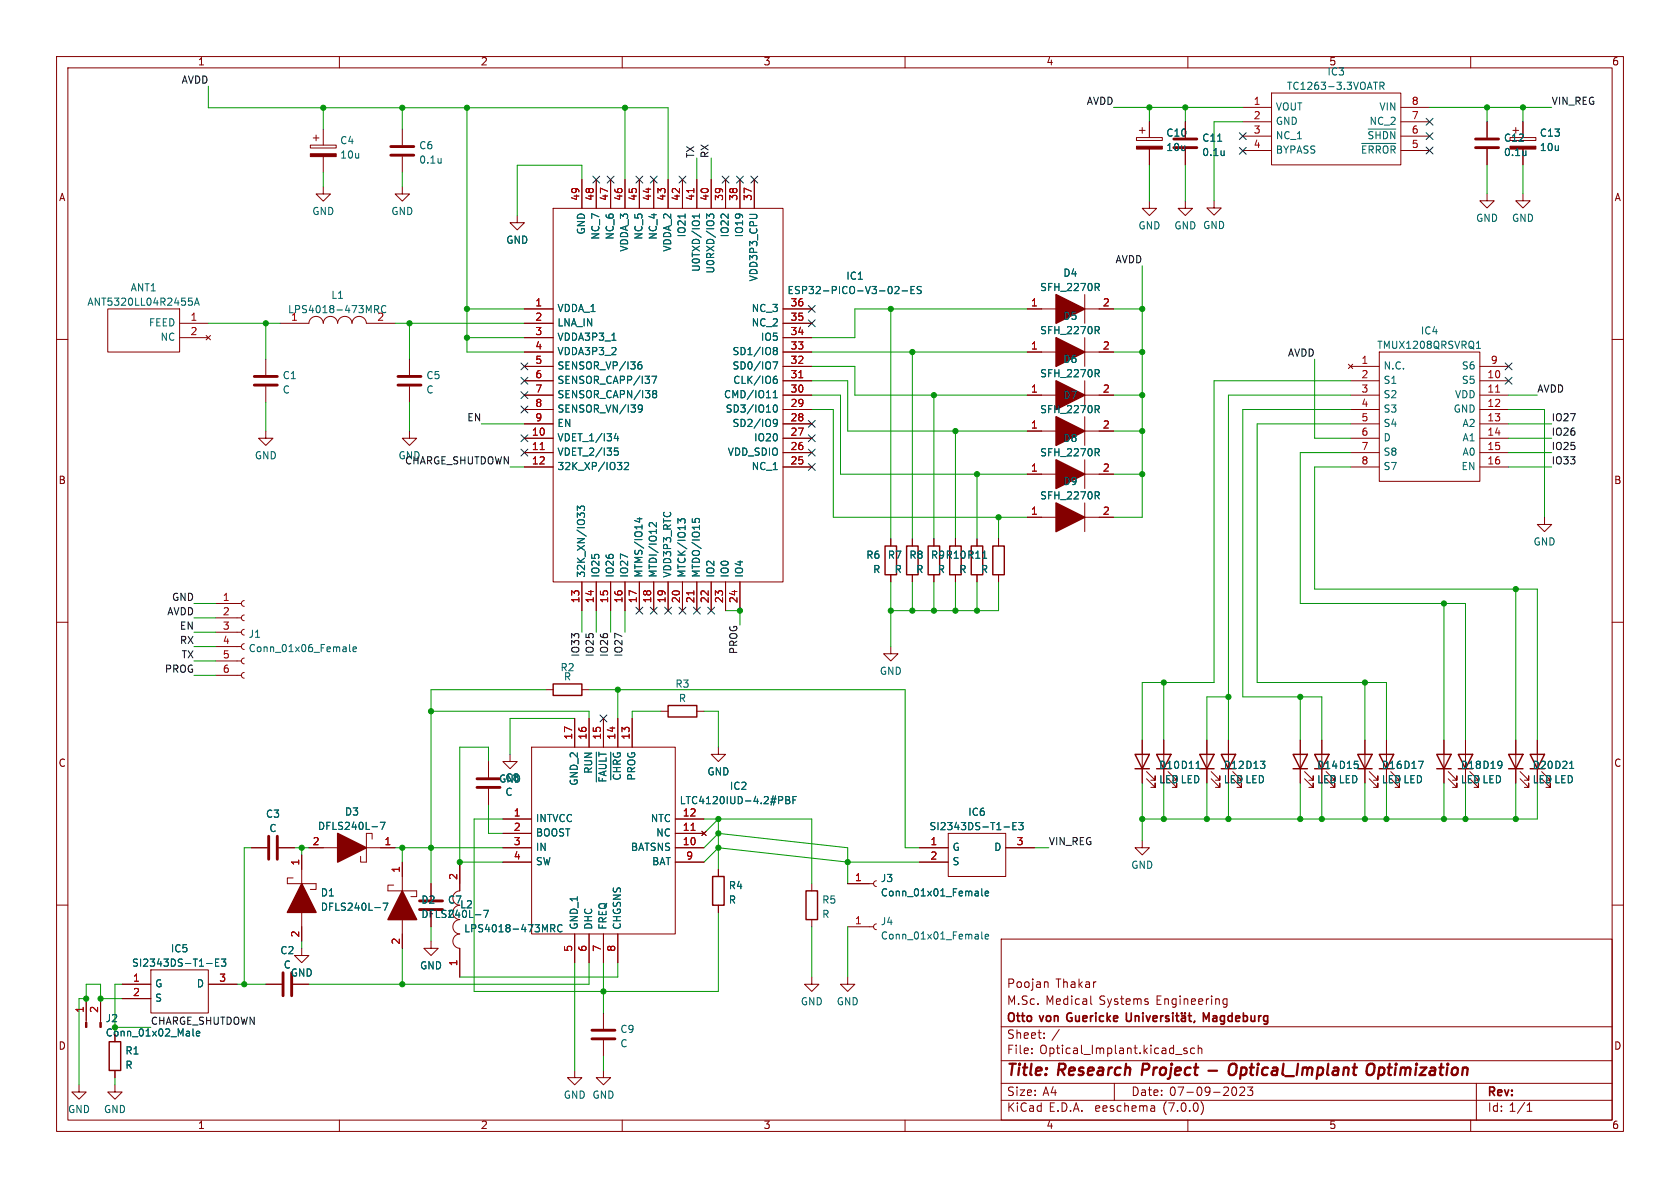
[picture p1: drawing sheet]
<svg xmlns="http://www.w3.org/2000/svg" width="297mm" height="210mm" viewBox="0 0 297 210" stroke-linecap="round" stroke-linejoin="round" font-family="sans-serif">
<defs><g id="words">
<g font-size="2.8" fill="#840000">
<text x="178" y="190.8">Title:</text>
<text x="187.1" y="190.8">Research</text>
<text x="202.6" y="190.8">Project</text>
<text x="219.1" y="190.8">Optical_Implant</text>
<text x="244.1" y="190.8">Optimization</text>
</g>
<g font-size="2.1" fill="#840000">
<text x="178" y="177.9">M.Sc.</text>
<text x="178" y="174.9">Poojan</text>
<text x="184.8" y="177.9">Medical</text>
<text x="186.6" y="174.9">Thakar</text>
<text x="194.3" y="177.9">Systems</text>
<text x="204.4" y="177.9">Engineering</text>
<text x="178" y="183.9">Sheet:</text>
<text x="178" y="181.1">Otto</text>
<text x="184" y="181.1">von</text>
<text x="185.9" y="183.9">/</text>
<text x="189.2" y="181.1">Guericke</text>
<text x="214.2" y="181.1">Magdeburg</text>
<text x="178" y="186.6">File:</text>
<text x="183.8" y="186.6">Optical_Implant.kicad_sch</text>
<text x="178" y="196.8">KiCad</text>
<text x="178" y="194">Size:</text>
<text x="184.3" y="194">A4</text>
<text x="185.4" y="196.8">E.D.A.</text>
<text x="193.7" y="196.8">eeschema</text>
<text x="200" y="194">Date:</text>
<text x="205.7" y="196.8">(7.0.0)</text>
<text x="206.7" y="194">07-09-2023</text>
<text x="263" y="194.2">Rev:</text>
<text x="263" y="196.8">Id: 1/1</text>
</g>
<g font-size="1.8" fill="#840000">
<text x="35" y="11.8">1</text>
<text x="85" y="11.8">2</text>
<text x="135" y="11.8">3</text>
<text x="185" y="11.8">4</text>
<text x="285" y="11.8">6</text>
<text x="10.4" y="35.8">A</text>
<text x="285.4" y="35.8">A</text>
<text x="10.3" y="85.8">B</text>
<text x="285.3" y="85.8">B</text>
<text x="10.3" y="135.8">C</text>
<text x="285.3" y="135.8">C</text>
<text x="10.3" y="185.8">D</text>
<text x="18.6" y="183.5">Conn_01x02_Male</text>
<text x="285.3" y="185.8">D</text>
<text x="35" y="199.8">1</text>
<text x="85" y="199.8">2</text>
<text x="135" y="199.8">3</text>
<text x="185" y="199.8">4</text>
<text x="235" y="199.8">5</text>
<text x="285" y="199.8">6</text>
</g>
<g font-size="1.8" fill="#006464">
<text x="235" y="11.8">5</text>
<text x="227.4" y="16.2">TC1263-3.3VOATR</text>
<text x="234.6" y="13.6">IC3</text>
<text x="225.6" y="19.8">VOUT</text>
<text x="225.6" y="22.4">GND</text>
<text x="242" y="22.4">NC_2</text>
<text x="243.7" y="19.8">VIN</text>
<text x="60.1" y="25.8">C4</text>
<text x="60.1" y="28.3">10u</text>
<text x="74" y="26.7">C6</text>
<text x="74" y="29.2">0.1u</text>
<text x="206.1" y="24.4">C10</text>
<text x="206.1" y="27">10u</text>
<text x="212.5" y="25.3">C11</text>
<text x="212.5" y="27.9">0.1u</text>
<text x="225.6" y="24.9">NC_1</text>
<text x="225.6" y="27.4">BYPASS</text>
<text x="240.5" y="28">~{ERROR}</text>
<text x="241.6" y="25.5">~{SHDN}</text>
<text x="265.8" y="25.3">C12</text>
<text x="265.8" y="27.9">0.1u</text>
<text x="272.2" y="24.4">C13</text>
<text x="272.2" y="27">10u</text>
<text x="55.2" y="38.3">GND</text>
<text x="69.1" y="38.3">GND</text>
<text x="103.7" y="41.6" transform="rotate(-90 103.7 41.6)">GND</text>
<text x="201.2" y="40.8">GND</text>
<text x="207.6" y="40.8">GND GND</text>
<text x="260.9" y="39.5">GND</text>
<text x="267.2" y="39.5">GND</text>
<text x="89.4" y="43.4">GND</text>
<text x="106.2" y="42.5" transform="rotate(-90 106.2 42.5)">NC_7</text>
<text x="108.8" y="42.5" transform="rotate(-90 108.8 42.5)">NC_6</text>
<text x="111.3" y="44.6" transform="rotate(-90 111.3 44.6)">VDDA_3</text>
<text x="113.9" y="42.5" transform="rotate(-90 113.9 42.5)">NC_5</text>
<text x="116.4" y="42.5" transform="rotate(-90 116.4 42.5)">NC_4</text>
<text x="118.9" y="44.6" transform="rotate(-90 118.9 44.6)">VDDA_2</text>
<text x="121.5" y="42.1" transform="rotate(-90 121.5 42.1)">IO21</text>
<text x="129.1" y="42.1" transform="rotate(-90 129.1 42.1)">IO22</text>
<text x="131.6" y="42.1" transform="rotate(-90 131.6 42.1)">IO19</text>
<text x="23" y="51.8">ANT1</text>
<text x="58.5" y="53.1">L1</text>
<text x="124" y="48.2" transform="rotate(-90 124 48.2)">U0TXD/IO1</text>
<text x="126.6" y="48.5" transform="rotate(-90 126.6 48.5)">U0RXD/IO3</text>
<text x="134.2" y="49.9" transform="rotate(-90 134.2 49.9)">VDD3P3_CPU</text>
<text x="139.2" y="52.3">ESP32-PICO-V3-02-ES</text>
<text x="149.6" y="49.7">IC1</text>
<text x="183.8" y="51.7">SFH_2270R</text>
<text x="187.9" y="49.2">D4</text>
<text x="15.4" y="54.3">ANT5320LL04R2455A</text>
<text x="26.2" y="58">FEED</text>
<text x="50.9" y="55.6">LPS4018-473MRC</text>
<text x="51.4" y="56.9">1</text>
<text x="66.6" y="56.9">2</text>
<text x="98.6" y="55.4">VDDA_1</text>
<text x="98.6" y="58">LNA_IN</text>
<text x="132.8" y="58">NC_2</text>
<text x="132.8" y="55.4">NC_3</text>
<text x="183.8" y="59.4">SFH_2270R</text>
<text x="187.9" y="56.8">D5</text>
<text x="251.1" y="59.4">IC4</text>
<text x="28.3" y="60.5">NC</text>
<text x="98.6" y="60.5">VDDA3P3_1</text>
<text x="98.6" y="63.1">VDDA3P3_2</text>
<text x="98.6" y="65.6">SENSOR_VP/I36</text>
<text x="129.4" y="65.6">SD0/IO7</text>
<text x="129.4" y="63.1">SD1/IO8</text>
<text x="134.4" y="60.5">IO5</text>
<text x="187.9" y="64.4">D6</text>
<text x="243.4" y="61.9">TMUX1208QRSVRQ1</text>
<text x="244.6" y="65.6">N.C.</text>
<text x="258.3" y="65.6">S6</text>
<text x="49.9" y="67.3">C1</text>
<text x="49.9" y="69.8">C</text>
<text x="75.3" y="67.3">C5</text>
<text x="75.3" y="69.8">C</text>
<text x="98.6" y="68.1">SENSOR_CAPP/I37</text>
<text x="98.6" y="70.7">SENSOR_CAPN/I38</text>
<text x="127.9" y="70.7">CMD/IO11</text>
<text x="129.5" y="68.1">CLK/IO6</text>
<text x="183.8" y="67">SFH_2270R</text>
<text x="187.9" y="70.8">D7</text>
<text x="244.6" y="68.1">S1</text>
<text x="244.6" y="70.7">S2</text>
<text x="257.1" y="70.7">VDD</text>
<text x="258.3" y="68.1">S5</text>
<text x="98.6" y="73.2">SENSOR_VN/I39</text>
<text x="98.6" y="75.8">EN</text>
<text x="128.2" y="73.2">SD3/IO10</text>
<text x="129.4" y="75.8">SD2/IO9</text>
<text x="183.8" y="73.3">SFH_2270R</text>
<text x="244.6" y="73.2">S3</text>
<text x="244.6" y="75.8">S4</text>
<text x="256.9" y="73.2">GND</text>
<text x="258.4" y="75.8">A2</text>
<text x="45" y="81.5">GND</text>
<text x="98.6" y="78.3">VDET_1/I34</text>
<text x="98.6" y="80.8">VDET_2/I35</text>
<text x="98.6" y="83.4">32K_XP/IO32</text>
<text x="128.5" y="80.8">VDD_SDIO</text>
<text x="132.8" y="83.4">NC_1</text>
<text x="133.2" y="78.3">IO20</text>
<text x="183.8" y="80.9">SFH_2270R</text>
<text x="187.9" y="78.4">D8</text>
<text x="244.6" y="78.3">D</text>
<text x="244.6" y="80.8">S8</text>
<text x="244.6" y="83.4">S7</text>
<text x="258.3" y="83.4">EN</text>
<text x="258.4" y="78.3">A1</text>
<text x="258.4" y="80.8">A0</text>
<text x="183.8" y="88.6">SFH_2270R</text>
<text x="187.9" y="86">D9</text>
<text x="153.1" y="99.1">R6</text>
<text x="154.3" y="101.6">R</text>
<text x="156.9" y="99.1">R7</text>
<text x="158.1" y="101.6">R</text>
<text x="160.7" y="99.1">R8</text>
<text x="161.9" y="101.6">R</text>
<text x="164.5" y="99.1">R9 R10</text>
<text x="165.7" y="101.6">R</text>
<text x="169.5" y="101.6">R</text>
<text x="170.9" y="99.1">R11</text>
<text x="173.3" y="101.6">R</text>
<text x="271.1" y="96.7">GND</text>
<text x="103.7" y="102.1" transform="rotate(-90 103.7 102.1)">32K_XN/IO33</text>
<text x="106.2" y="102.1" transform="rotate(-90 106.2 102.1)">IO25</text>
<text x="108.8" y="102.1" transform="rotate(-90 108.8 102.1)">IO26</text>
<text x="111.3" y="102.1" transform="rotate(-90 111.3 102.1)">IO27</text>
<text x="113.9" y="102.1" transform="rotate(-90 113.9 102.1)">MTMS/IO14</text>
<text x="116.4" y="102.1" transform="rotate(-90 116.4 102.1)">MTDI/IO12</text>
<text x="118.9" y="102.1" transform="rotate(-90 118.9 102.1)">VDD3P3_RTC</text>
<text x="121.5" y="102.1" transform="rotate(-90 121.5 102.1)">MTCK/IO13</text>
<text x="124" y="102.1" transform="rotate(-90 124 102.1)">MTDO/IO15</text>
<text x="126.6" y="102.1" transform="rotate(-90 126.6 102.1)">IO2</text>
<text x="129.1" y="102.1" transform="rotate(-90 129.1 102.1)">IO0</text>
<text x="131.6" y="102.1" transform="rotate(-90 131.6 102.1)">IO4</text>
<text x="43.9" y="113">J1</text>
<text x="43.9" y="115.6">Conn_01x06_Female</text>
<text x="99" y="118.9">R2</text>
<text x="155.5" y="119.6">GND</text>
<text x="99.6" y="120.6">R</text>
<text x="119.3" y="121.8">R3</text>
<text x="120" y="124.4">R</text>
<text x="105" y="136.9" transform="rotate(-90 105 136.9)">RUN</text>
<text x="125" y="137.3">GND</text>
<text x="204.9" y="136.2">D10 D11</text>
<text x="216.3" y="136.2">D12 D13</text>
<text x="232.8" y="136.2">D14 D15</text>
<text x="244.2" y="136.2">D16 D17</text>
<text x="258.2" y="136.2">D18 D19</text>
<text x="270.9" y="136.2">D20 D21</text>
<text x="88.2" y="138.6">GND</text>
<text x="89.3" y="138.4">C8</text>
<text x="89.3" y="141">C</text>
<text x="102.4" y="139" transform="rotate(-90 102.4 139)">GND_2</text>
<text x="108.1" y="138.5" transform="rotate(-90 108.1 138.5)">~{FAULT}</text>
<text x="110.7" y="138.1" transform="rotate(-90 110.7 138.1)">~{CHRG}</text>
<text x="112.6" y="138.1" transform="rotate(-90 112.6 138.1)">PROG</text>
<text x="120.1" y="142.4">LTC4120IUD-4.2#PBF</text>
<text x="129" y="139.9">IC2</text>
<text x="204.9" y="138.7">LED LED</text>
<text x="216.3" y="138.7">LED LED</text>
<text x="232.8" y="138.7">LED LED</text>
<text x="244.2" y="138.7">LED LED</text>
<text x="258.2" y="138.7">LED LED</text>
<text x="270.9" y="138.7">LED LED</text>
<text x="47" y="144.8">C3</text>
<text x="47.6" y="147.4">C</text>
<text x="56.1" y="147">DFLS240L-7</text>
<text x="60.9" y="144.4">D3</text>
<text x="94.7" y="145.6">INTVCC</text>
<text x="94.7" y="148.1">BOOST</text>
<text x="114.9" y="145.6">NTC</text>
<text x="115.9" y="148.1">NC</text>
<text x="164.3" y="147">SI2343DS-T1-E3</text>
<text x="171.1" y="144.5">IC6</text>
<text x="94.7" y="150.7">IN</text>
<text x="94.7" y="153.2">SW</text>
<text x="111.4" y="150.7">BATSNS</text>
<text x="115.2" y="153.2">BAT</text>
<text x="168.4" y="150.7">G</text>
<text x="168.4" y="153.2">S</text>
<text x="175.6" y="150.7">D</text>
<text x="199.9" y="153.9">GND</text>
<text x="56.6" y="158.7">D1</text>
<text x="56.6" y="161.3">DFLS240L-7</text>
<text x="74.4" y="160">D2</text>
<text x="79.1" y="160">C7</text>
<text x="81.3" y="160.8">L2</text>
<text x="128.8" y="157.5">R4</text>
<text x="128.8" y="160">R</text>
<text x="145.3" y="160">R5</text>
<text x="155.7" y="156.2">J3</text>
<text x="155.7" y="158.7">Conn_01x01_Female</text>
<text x="74.4" y="162.5">DFLS240L-7</text>
<text x="79.1" y="162.5">C</text>
<text x="82" y="165.1">LPS4018-473MRC</text>
<text x="102.4" y="164.3" transform="rotate(-90 102.4 164.3)">GND_1</text>
<text x="105" y="164.3" transform="rotate(-90 105 164.3)">DHC</text>
<text x="107.5" y="164.3" transform="rotate(-90 107.5 164.3)">FREQ</text>
<text x="110" y="164.3" transform="rotate(-90 110 164.3)">CHGSNS</text>
<text x="145.3" y="162.5">R</text>
<text x="155.7" y="163.8">J4</text>
<text x="155.7" y="166.4">Conn_01x01_Female</text>
<text x="23.3" y="171.2">SI2343DS-T1-E3</text>
<text x="30.1" y="168.6">IC5</text>
<text x="49.5" y="169">C2</text>
<text x="50.1" y="171.5">C</text>
<text x="51.3" y="172.9">GND</text>
<text x="74.2" y="171.6">GND</text>
<text x="27.4" y="174.8">G</text>
<text x="27.4" y="177.4">S</text>
<text x="34.7" y="174.8">D</text>
<text x="141.5" y="178">GND</text>
<text x="147.9" y="178">GND</text>
<text x="18.6" y="181">J2</text>
<text x="109.6" y="182.9">C9</text>
<text x="109.6" y="185.4">C</text>
<text x="22.1" y="186.7">R1</text>
<text x="22.1" y="189.2">R</text>
<text x="12" y="197">GND</text>
<text x="18.3" y="197">GND</text>
<text x="99.6" y="194.5">GND GND</text>
</g>
<g font-size="1.8" fill="#0f0f0f">
<text x="32" y="15">AVDD</text>
<text x="192" y="18.7">AVDD</text>
<text x="274.3" y="18.7">VIN_REG</text>
<text x="122.9" y="27.9" transform="rotate(-90 122.9 27.9)">TX</text>
<text x="125.5" y="27.9" transform="rotate(-90 125.5 27.9)">RX</text>
<text x="197.1" y="46.7">AVDD</text>
<text x="227.6" y="63.2">AVDD</text>
<text x="271.8" y="69.6">AVDD</text>
<text x="82.5" y="74.7">EN</text>
<text x="274.3" y="77.2">IO26</text>
<text x="274.3" y="74.7">IO27</text>
<text x="70.4" y="81.5">GND</text>
<text x="71.5" y="82.3">CHARGE_SHUTDOWN</text>
<text x="274.3" y="79.7">IO25</text>
<text x="274.3" y="82.3">IO33</text>
<text x="30.3" y="106.4">GND</text>
<text x="29.4" y="109">AVDD</text>
<text x="31.7" y="111.5">EN</text>
<text x="29" y="119.1">PROG</text>
<text x="31.7" y="114">RX</text>
<text x="32" y="116.6">TX</text>
<text x="102.6" y="116.2" transform="rotate(-90 102.6 116.2)">IO33</text>
<text x="105.1" y="116.2" transform="rotate(-90 105.1 116.2)">IO25</text>
<text x="107.7" y="116.2" transform="rotate(-90 107.7 116.2)">IO26</text>
<text x="110.2" y="116.2" transform="rotate(-90 110.2 116.2)">IO27</text>
<text x="130.5" y="115.8" transform="rotate(-90 130.5 115.8)">PROG</text>
<text x="185.4" y="149.6">VIN_REG</text>
<text x="26.7" y="181.3">CHARGE_SHUTDOWN</text>
</g>
<g font-size="1.8" fill="#a90000">
<text x="221.6" y="18.7">1</text>
<text x="221.6" y="21.3">2</text>
<text x="221.6" y="23.8">3</text>
<text x="249.5" y="23.8">6</text>
<text x="249.5" y="21.3">7</text>
<text x="249.5" y="18.7">8</text>
<text x="221.6" y="26.4">4</text>
<text x="249.5" y="26.4">5</text>
<text x="102.6" y="35.6" transform="rotate(-90 102.6 35.6)">49</text>
<text x="105.2" y="35.6" transform="rotate(-90 105.2 35.6)">48</text>
<text x="107.7" y="35.6" transform="rotate(-90 107.7 35.6)">47</text>
<text x="110.2" y="35.6" transform="rotate(-90 110.2 35.6)">46</text>
<text x="112.8" y="35.6" transform="rotate(-90 112.8 35.6)">45</text>
<text x="115.3" y="35.6" transform="rotate(-90 115.3 35.6)">44</text>
<text x="117.9" y="35.6" transform="rotate(-90 117.9 35.6)">43</text>
<text x="120.4" y="35.6" transform="rotate(-90 120.4 35.6)">42</text>
<text x="122.9" y="35.6" transform="rotate(-90 122.9 35.6)">41</text>
<text x="125.5" y="35.6" transform="rotate(-90 125.5 35.6)">40</text>
<text x="128" y="35.6" transform="rotate(-90 128 35.6)">39</text>
<text x="130.6" y="35.6" transform="rotate(-90 130.6 35.6)">38</text>
<text x="133.1" y="35.6" transform="rotate(-90 133.1 35.6)">37</text>
<text x="33.6" y="56.9">1</text>
<text x="33.6" y="59.4">2</text>
<text x="94.6" y="54.4">1</text>
<text x="94.6" y="56.9">2</text>
<text x="94.6" y="59.4">3</text>
<text x="139.7" y="59.4">34</text>
<text x="139.7" y="56.9">35</text>
<text x="139.7" y="54.4">36</text>
<text x="182.2" y="54.4">1</text>
<text x="194.9" y="54.4">2</text>
<text x="94.6" y="62">4</text>
<text x="94.6" y="64.5">5</text>
<text x="139.7" y="64.5">32</text>
<text x="139.7" y="62">33</text>
<text x="182.2" y="62">1</text>
<text x="194.9" y="62">2</text>
<text x="240.6" y="64.5">1</text>
<text x="263.5" y="64.5">9</text>
<text x="94.6" y="67.1">6</text>
<text x="94.6" y="69.6">7</text>
<text x="139.7" y="69.6">30</text>
<text x="139.7" y="67.1">31</text>
<text x="182.2" y="69.6">1</text>
<text x="194.9" y="69.6">2</text>
<text x="240.6" y="67.1">2</text>
<text x="240.6" y="69.6">3</text>
<text x="262.9" y="67.1">10</text>
<text x="262.9" y="69.6">11</text>
<text x="94" y="77.2">10</text>
<text x="94.6" y="72.1">8</text>
<text x="94.6" y="74.7">9</text>
<text x="139.7" y="77.2">27</text>
<text x="139.7" y="74.7">28</text>
<text x="139.7" y="72.1">29</text>
<text x="182.2" y="75.9">1</text>
<text x="194.9" y="75.9">2</text>
<text x="240.6" y="72.1">4</text>
<text x="240.6" y="74.7">5</text>
<text x="240.6" y="77.2">6</text>
<text x="262.9" y="72.1">12</text>
<text x="262.9" y="74.7">13</text>
<text x="262.9" y="77.2">14</text>
<text x="94" y="79.8">11</text>
<text x="94" y="82.3">12</text>
<text x="139.7" y="82.3">25</text>
<text x="139.7" y="79.8">26</text>
<text x="182.2" y="83.6">1</text>
<text x="194.9" y="83.6">2</text>
<text x="240.6" y="79.8">7</text>
<text x="240.6" y="82.3">8</text>
<text x="262.9" y="79.8">15</text>
<text x="262.9" y="82.3">16</text>
<text x="182.2" y="91.2">1</text>
<text x="194.9" y="91.2">2</text>
<text x="39.3" y="106.4">1</text>
<text x="102.6" y="106.7" transform="rotate(-90 102.6 106.7)">13</text>
<text x="105.2" y="106.7" transform="rotate(-90 105.2 106.7)">14</text>
<text x="107.7" y="106.7" transform="rotate(-90 107.7 106.7)">15</text>
<text x="110.2" y="106.7" transform="rotate(-90 110.2 106.7)">16</text>
<text x="112.8" y="106.7" transform="rotate(-90 112.8 106.7)">17</text>
<text x="115.3" y="106.7" transform="rotate(-90 115.3 106.7)">18</text>
<text x="117.9" y="106.7" transform="rotate(-90 117.9 106.7)">19</text>
<text x="120.4" y="106.7" transform="rotate(-90 120.4 106.7)">20</text>
<text x="122.9" y="106.7" transform="rotate(-90 122.9 106.7)">21</text>
<text x="125.5" y="106.7" transform="rotate(-90 125.5 106.7)">22</text>
<text x="128" y="106.7" transform="rotate(-90 128 106.7)">23</text>
<text x="130.6" y="106.7" transform="rotate(-90 130.6 106.7)">24</text>
<text x="39.3" y="109">2</text>
<text x="39.3" y="111.5">3</text>
<text x="39.3" y="114">4</text>
<text x="39.3" y="116.6">5</text>
<text x="39.3" y="119.1">6</text>
<text x="101.3" y="130.8" transform="rotate(-90 101.3 130.8)">17</text>
<text x="103.9" y="130.8" transform="rotate(-90 103.9 130.8)">16</text>
<text x="106.4" y="130.8" transform="rotate(-90 106.4 130.8)">15</text>
<text x="109" y="130.8" transform="rotate(-90 109 130.8)">14</text>
<text x="111.5" y="130.8" transform="rotate(-90 111.5 130.8)">13</text>
<text x="55.2" y="149.6">2</text>
<text x="67.9" y="149.6">1</text>
<text x="90.8" y="144.5">1</text>
<text x="90.8" y="147.1">2</text>
<text x="90.8" y="149.6">3</text>
<text x="120.6" y="149.6">10</text>
<text x="120.6" y="147.1">11</text>
<text x="120.6" y="144.5">12</text>
<text x="164.4" y="149.6">1</text>
<text x="179.7" y="149.6">3</text>
<text x="53.1" y="153.1" transform="rotate(-90 53.1 153.1)">1</text>
<text x="70.9" y="154.3" transform="rotate(-90 70.9 154.3)">1</text>
<text x="81" y="155.6" transform="rotate(-90 81 155.6)">2</text>
<text x="90.8" y="152.1">4</text>
<text x="121.3" y="152.1">9</text>
<text x="151.1" y="156">1</text>
<text x="164.4" y="152.1">2</text>
<text x="53.1" y="165.8" transform="rotate(-90 53.1 165.8)">2</text>
<text x="70.9" y="167" transform="rotate(-90 70.9 167)">2</text>
<text x="151.1" y="163.6">1</text>
<text x="23.5" y="173.7">1</text>
<text x="38.7" y="173.7">3</text>
<text x="81" y="170.8" transform="rotate(-90 81 170.8)">1</text>
<text x="101.3" y="168.3" transform="rotate(-90 101.3 168.3)">5</text>
<text x="103.9" y="168.3" transform="rotate(-90 103.9 168.3)">6</text>
<text x="106.4" y="168.3" transform="rotate(-90 106.4 168.3)">7</text>
<text x="109" y="168.3" transform="rotate(-90 109 168.3)">8</text>
<text x="15" y="179.1" transform="rotate(-90 15 179.1)">1</text>
<text x="17.5" y="179.1" transform="rotate(-90 17.5 179.1)">2</text>
<text x="23.5" y="176.3">2</text>
</g>
</g></defs>
<g fill="none" stroke="#840000" stroke-width=".18">
<path d="M10 10h277v190h-277zM12 12h273v186h-273zM60 10v2M110 10v2M160 10v2M210 10v2M219.7 19h5.1M224.8 16.4h22.8v12.7h-22.8zM247.6 19h5.1M260 10v2M54.9 25.7h4.5v.5h-4.5zM55.4 24.4h1"/>
<path d="M55.9 23.9v1M57.1 33v1.3h1.3l-1.3 1.3-1.2-1.3h1.2M57.1 22.9v2.8M57.1 27.7v2.8M71.1 33v1.3h1.3l-1.3 1.3-1.3-1.3h1.3M71.1 22.9v2.8M71.1 27.7v2.8M91.4 38.1v1.3h1.3l-1.3 1.2-1.2-1.2h1.2M97.8 36.8h40.6v66.1h-40.6zM102.9 31.8v5M105.4 31.8v5M107.9 31.8v5"/>
<path d="M110.5 31.8v5M113 31.8v5M115.6 31.8v5M118.1 31.8v5M120.6 31.8v5M123.2 31.8v5M125.7 31.8v5M128.3 31.8v5M130.8 31.8v5M133.3 31.8v5M200.9 24.3h4.6v.5h-4.6zM201.4 23.1h1"/>
<path d="M201.9 22.5v1.1M203.2 35.6v1.2h1.3l-1.3 1.3-1.3-1.3h1.3M203.2 21.5v2.8M203.2 26.4v2.7M209.5 35.6v1.2h1.3l-1.3 1.3-1.2-1.3h1.2M209.5 21.5v2.8M209.5 26.4v2.7M214.6 35.5v1.3h1.3l-1.3 1.2-1.2-1.2h1.2M219.7 21.5h5.1M219.7 24.1h5.1M219.7 26.6h5.1M247.6 21.5h5.1"/>
<path d="M247.6 24.1h5.1M247.6 26.6h5.1M262.9 34.2v1.3h1.3l-1.3 1.3-1.3-1.3h1.3M262.9 21.5v2.8M262.9 26.4v2.7M267 24.3h4.5v.5h-4.5zM267.5 23.1h1M268 22.5v1.1M269.2 34.2v1.3h1.3l-1.3 1.3-1.2-1.3h1.2M269.2 21.5v2.8M269.2 26.4v2.7M10 60h2"/>
<path d="M19 54.6h12.7v7.6h-12.7zM31.7 57.2h5.1M31.7 59.7h5.1M36.4 59.3l.8 .8M37.2 59.3l-.8 .8M49.5 57.2h5.1a1.27 1.27 0 0 1 1.3-1.3 1.27 1.27 0 0 1 1.2 1.3 1.27 1.27 0 0 1 1.3-1.3 1.27 1.27 0 0 1 1.3 1.3 1.27 1.27 0 0 1 1.3-1.3 1.27 1.27 0 0 1 1.2 1.3 1.27 1.27 0 0 1 1.3-1.3 1.27 1.27 0 0 1 1.3 1.3h5M92.7 54.6h5.1M92.7 57.2h5.1M92.7 59.7h5.1M138.4 54.6h5.1M138.4 57.2h5.1M138.4 59.7h5.1"/>
<path d="M181.6 54.6h5.1M191.8 52.1v5.1M191.8 59.7v5.1M191.8 54.6h5M285 60h2M47 76.2v1.3h1.3l-1.3 1.2-1.3-1.2h1.3M47 63.5v2.8M47 68.3v2.8M72.4 76.2v1.3h1.3l-1.3 1.2-1.3-1.2h1.3M72.4 63.5v2.8M72.4 68.3v2.8M92.7 62.2h5.1"/>
<path d="M92.7 69.9h5.1M92.7 64.8h5.1M92.7 67.3h5.1M92.7 72.4h5.1M92.7 74.9h5.1M92.7 77.5h5.1M138.4 62.2h5.1M138.4 69.9h5.1M138.4 64.8h5.1M138.4 67.3h5.1M138.4 72.4h5.1M138.4 74.9h5.1"/>
<path d="M138.4 77.5h5.1M181.6 62.2h5.1M181.6 76.2h5.1M181.6 69.9h5.1M191.8 67.3v5.1M191.8 73.7v5M191.8 62.2h5M191.8 76.2h5M191.8 69.9h5M238.4 64.4l.7 .8M238.8 69.9h5M238.8 64.8h5"/>
<path d="M238.8 67.3h5M238.8 72.4h5M238.8 74.9h5M238.8 77.5h5M239.1 64.4l-.7 .8M243.8 62.2h17.8v22.9h-17.8zM261.6 69.9h5.1M261.6 64.8h5.1M261.6 67.3h5.1M261.6 72.4h5.1M261.6 74.9h5.1M261.6 77.5h5.1"/>
<path d="M92.7 80h5.1M92.7 82.6h5.1M138.4 80h5.1M138.4 82.6h5.1M157.5 95.3v1.2M161.3 95.3v1.2M165.1 95.3v1.2M168.9 95.3v1.2M172.7 95.3v1.2M176.5 95.3v1.2M181.6 91.4h5.1M181.6 83.8h5.1"/>
<path d="M191.8 91.4h5M191.8 81.3v5.1M191.8 88.9v5.1M191.8 83.8h5M238.8 80h5M238.8 82.6h5M261.6 80h5.1M261.6 82.6h5.1M273 91.4v1.3h1.3l-1.3 1.3-1.2-1.3h1.2M10 110h2M38.1 119.4h4.6M38.1 116.8h4.6"/>
<path d="M38.1 114.3h4.6M38.1 111.8h4.6M38.1 109.2h4.6M38.1 106.7h4.6M43.2 118.9l-.4 .1-.1 .4 .1 .3 .4 .2M43.2 116.3l-.4 .2-.1 .3 .1 .4 .4 .1M43.2 113.8l-.4 .1-.1 .4 .1 .4 .4 .1M43.2 111.3l-.4 .1-.1 .3 .1 .4 .4 .2M43.2 108.7l-.4 .1-.1 .4 .1 .4 .4 .1M43.2 106.2l-.4 .1-.1 .4 .1 .3 .4 .2M102.9 102.9v5.1M105.4 102.9v5.1"/>
<path d="M107.9 102.9v5.1M110.5 102.9v5.1M113 102.9v5.1M115.6 102.9v5.1M118.1 102.9v5.1M120.6 102.9v5.1M123.2 102.9v5.1M125.7 102.9v5.1M128.3 102.9v5.1M130.8 102.9v5.1M157.5 114.3v1.3h-1.3l1.3 1.2 1.2-1.2h-1.2M157.5 101.6v1.3"/>
<path d="M161.3 101.6v1.3M165.1 101.6v1.3M168.9 101.6v1.3M172.7 101.6v1.3M176.5 101.6v1.3M285 110h2M86.4 134.6v2.8M86.4 139.4v2.8M90.2 133.4v1.2h1.2l-1.2 1.3-1.3-1.3h1.3M94 132.1h25.4v33h-25.4zM96.5 121.9h1.3M101.6 127v5.1"/>
<path d="M102.9 121.9h1.2M104.1 127v5.1M106.7 127v5.1M109.2 127v5.1M111.8 127v5.1M116.8 125.7h1.3M123.2 125.7h1.3M127 132.1v1.3h1.3l-1.3 1.2-1.3-1.2h1.3M201.9 130.8v7.6M202.7 137.7l1.5 1.5v-.8v.8h-.7M202.7 136.4l1.5 1.5v-.7v.7h-.7M205.7 130.8v7.6"/>
<path d="M206.5 136.4l1.5 1.5v-.7v.7h-.7M213.4 130.8v7.6M214.1 137.7l1.5 1.5v-.8v.8h-.7M214.1 136.4l1.5 1.5v-.7v.7h-.7M217.2 130.8v7.6M217.9 136.4l1.6 1.5v-.7v.7h-.8M229.9 130.8v7.6M230.6 137.7l1.6 1.5v-.8v.8h-.8M230.6 136.4l1.6 1.5v-.7v.7h-.8M233.7 130.8v7.6M234.4 136.4l1.6 1.5v-.7v.7h-.8M241.3 130.8v7.6"/>
<path d="M242.1 137.7l1.5 1.5v-.8v.8h-.8M242.1 136.4l1.5 1.5v-.7v.7h-.8M245.1 130.8v7.6M245.9 136.4l1.5 1.5v-.7v.7h-.8M255.3 130.8v7.6M256 137.7l1.6 1.5v-.8v.8h-.8M256 136.4l1.6 1.5v-.7v.7h-.8M259.1 130.8v7.6M259.8 136.4l1.6 1.5v-.7v.7h-.8M268 130.8v7.6M268.7 137.7l1.6 1.5v-.8v.8h-.8M268.7 136.4l1.6 1.5v-.7v.7h-.8"/>
<path d="M271.8 130.8v7.6M272.5 136.4l1.6 1.5v-.7v.7h-.8M10 160h2M44.4 149.9h2.8M49.3 149.9h2.8M51.8 155.2h-1v1h5.1v1h-1M53.3 151.1v5.1M54.6 149.9h5.1M64.8 149.9h5M65.8 148.3v-1h-1v5.1h-1v-1M69.6 156.5h-1v1h5.1v1h-1.1M71.1 152.4v5.1"/>
<path d="M76.2 156.2v2.8M81.3 152.4v5.1a1.27 1.27 0 0 0-1.2 1.3 1.27 1.27 0 0 0 1.2 1.2 1.27 1.27 0 0 0-1.2 1.3 1.27 1.27 0 0 0 1.2 1.3 1.27 1.27 0 0 0-1.2 1.2 1.27 1.27 0 0 0 1.2 1.3 1.27 1.27 0 0 0-1.2 1.3 1.27 1.27 0 0 0 1.2 1.2v5.1M88.9 149.9h5.1M88.9 152.4h5.1M88.9 144.8h5.1M88.9 147.3h5.1M119.4 149.9h5.1M119.4 152.4h5.1M119.4 144.8h5.1M119.4 147.3h5.1M124.1 146.9l.7 .8M124.8 146.9l-.7 .8"/>
<path d="M127 153.7v1.2M143.5 156.2v1.3M149.9 156.2h4.5M154.9 155.7l-.3 .1-.2 .4 .2 .4 .3 .1M162.6 149.9h5M162.6 152.4h5M167.6 147.3h10.2v7.6h-10.2zM177.8 149.9h5.1M201.9 148.6v1.3h-1.2l1.2 1.2 1.3-1.2h-1.3M285 160h2M15.2 176.5v4.2M17.8 176.5v4.2"/>
<path d="M21.6 174h5.1M21.6 176.5h5.1M26.7 171.5h10.1v7.6h-10.1zM36.8 174h5.1M47 174h2.8M51.8 174h2.8M53.3 167.6v1.3h1.3l-1.3 1.3-1.2-1.3h1.2M53.3 161.3v5.1M71.1 162.6v5M76.2 166.4v1.2h1.3l-1.3 1.3-1.3-1.3h1.3M76.2 161v2.8M101.6 165.1v5.1"/>
<path d="M104.1 165.1v5.1M106.7 165.1v5.1M106.7 179.1v2.8M109.2 165.1v5.1M127 160v1.3M143.5 172.7v1.3h1.3l-1.3 1.3-1.3-1.3h1.3M143.5 162.6v1.2M149.9 172.7v1.3h1.2l-1.2 1.3-1.3-1.3h1.3M149.9 163.8h4.5M154.9 163.3l-.3 .2-.2 .3 .2 .4 .3 .1M177 166h108v32h-108zM185.1 173.6l.2 .2v.8"/>
<path d="M192.8 176.1v1.2l.2 .3M202.9 177.1v.4M216.2 177.3l.3 .3 .4-.1M216.9 176.6v1.2l-.3 .3-.3-.1M216.9 176.6h-.4l-.3 .2M14 191.8v1.2h1.2l-1.2 1.3-1.3-1.3h1.3M20.3 191.8v1.2h1.3l-1.3 1.3-1.3-1.3h1.3M20.3 189.2v1.3M60 198v2M101.6 189.2v1.3h1.3l-1.3 1.3-1.3-1.3h1.3M106.7 189.2v1.3h1.2l-1.2 1.3-1.3-1.3h1.3M106.7 183.9v2.8"/>
<path d="M110 198v2M160 198v2M177 194.5h108M177 191.5h108M177 187.5h108M177 181.5h108M182.4 186.1v.2M182.4 185.3v.2M184.6 183.4v.2M184.6 182.6v.2M197 191.5v3M203.9 195.5l.2 .2v.8"/>
<path d="M204.1 196.4l-.5 .1M204.1 195.8l-.5 .1M207.8 186.4h1.2M209.8 185.3h-.3l-.2 .2v.2l.5 .1v.4h-.5M210 198v2M211.2 185.3h-.4l-.3 .2v.5l.1 .2h.6M211.8 185.4l.2-.1h.4l.1 1M211.8 184.8v1.5M212.4 194.8a1.74 1.74 0 0 1-.1 2.2M218 192.2h.1a.81 .81 0 0 1 .6 .6 .81 .81 0 0 1-.3 .8h-.4M220 192.3v.5l-.9 .9h.9M221.5 192.2l-.5 .5 .4 .2v.6l-.2 .2h-.4l-.3-.2"/>
<path d="M260 198v2M261 191.5v6.5M270 196.5h.8M270 195.4l.4-.4v1.5"/>
</g>
<path d="M213.6 189.3h1.6M218.6 188.3l-.2-.2a.73 .73 0 0 0-1.1 .6l-.1 .7 .1 .4 .1 .1a.73 .73 0 0 0 1.1-.5M241.8 188.3a.69 .69 0 0 1 1.2 0 1.47 1.47 0 0 1-.6 1.7l-.6-.1a1.5 1.5 0 0 1 0-1.6z" fill="none" stroke="#840000" stroke-width=".4"/>
<g fill="none" stroke="#840000" stroke-width=".3">
<path d="M199.1 179.1v1.2l.3 .3 .4-.1 .2-.2v-1.2M200.7 179.6v1M200.7 179.7l.2-.1h.4v1M202.1 179.1v.1M202.1 179.6v1M202.6 179.6l.4 1 .3-1M205.2 179.6v1M205.6 179.6h-.3l-.1 .2M206.6 179.6h-.3l-.2 .2v.2l.5 .1v.4h-.5M207.3 179.1v.1M207.3 179.6v1M207.4 179.1l-.1 .1"/>
<path d="M207.8 179.6h.6M208.1 179.1v1.2l.3 .3M208.8 179.1l.1 .1M208.9 179.6h.6l.1 1M208.9 179.1v.1M209 179.1l-.1 .1M209.4 179.1l.1 .1M209.5 179.1v.1M209.6 179.9l-.5 .1a.29 .29 0 0 0-.3 .3 .29 .29 0 0 0 .3 .3l.5-.1M209.6 179.1l-.1 .1M210.1 179.6h.5M210.3 179.1v1.2l.3 .3"/>
<path d="M213.7 179.1l-.5 1-.5-1v1.5M203.8 180.1l.8-.2-.1-.3h-.4l-.3 .2 .1 .7h.6M211.2 180.5l-.1 .3"/>
</g>
<g fill="none" stroke="#840000" stroke-width=".51">
<path d="M69.1 27.4h4.1M69.1 25.9h4.1M207.5 26.1h4.1M207.5 24.6h4.1M260.9 26.1h4M260.9 24.6h4M45 68.1h4M45 66.5h4M70.4 68.1h4M70.4 66.5h4M84.3 139.2h4.1M84.3 137.7h4.1"/>
<path d="M47.5 147.8v4.1M49 147.8v4.1M74.2 159.3h4M50 172v4M51.6 172v4M74.2 160.8h4M104.6 183.6h4.1M104.6 182.1h4.1"/>
</g>
<g fill="none" stroke="#840000" stroke-width=".25">
<path d="M156.5 96.5h2v5.1h-2zM160.3 96.5h2v5.1h-2zM164.1 96.5h2v5.1h-2zM167.9 96.5h2v5.1h-2zM171.7 96.5h2v5.1h-2zM175.5 96.5h2v5.1h-2zM97.8 120.9h5.1v2h-5.1zM118.1 124.7h5.1v2h-5.1zM200.7 133.4h2.5l-1.3 2.5zM200.7 135.9h2.5M204.5 133.4h2.5l-1.3 2.5zM212.1 133.4h2.5l-1.2 2.5z"/>
<path d="M212.1 135.9h2.5M215.9 133.4h2.5l-1.2 2.5zM228.6 133.4h2.5l-1.2 2.5zM228.6 135.9h2.5M232.4 133.4h2.5l-1.2 2.5zM240 133.4h2.6l-1.3 2.5zM240 135.9h2.6M243.8 133.4h2.6l-1.3 2.5zM254 133.4h2.5l-1.2 2.5zM254 135.9h2.5M257.8 133.4h2.5l-1.2 2.5zM266.7 133.4h2.5l-1.2 2.5z"/>
<path d="M266.7 135.9h2.5M270.5 133.4h2.5l-1.2 2.5zM126 154.9h2v5.1h-2zM142.5 157.5h2v5.1h-2zM19.3 184.2h2v5h-2z"/>
</g>
<g fill="#840000" stroke="#840000" stroke-width=".25">
<path d="M186.7 88.9l5.1 2.5-5.1 2.6z"/>
<path d="M186.7 81.3l5.1 2.5-5.1 2.6z"/>
<path d="M186.7 59.7l5.1 2.5-5.1 2.6z"/>
<path d="M186.7 73.7l5.1 2.5-5.1 2.5z"/>
<path d="M186.7 67.3l5.1 2.6-5.1 2.5z"/>
<path d="M186.7 52.1l5.1 2.5-5.1 2.6z"/>
<path d="M71.1 157.5l2.6 5.1h-5.1z"/>
<path d="M59.7 147.3l5.1 2.6-5.1 2.5z"/>
<path d="M53.3 156.2l2.6 5.1h-5.1z"/>
</g>
<g fill="none" stroke="#006464" stroke-width=".18">
<path d="M242.8 14.5h.7M244 15.2l.6-.1 .1-.1-.1-.3-.6-.2v1.3M244.3 15.2l.4 .6M121.1 37.8v.8M123.7 37.8v.8M123.7 38.2h-1.3l.3 .4M124.9 38.6v-.8l.5 .5 .1-.4h.6l.1 .2-.1 .5M240.7 25.4h6.1M241.5 25.8h-.6v1.3M241.9 22.8h4.9M242 25.8v1.3M242.7 23.3h-.5l-.2 .3"/>
<path d="M243.3 23.3v1.2M243.3 25.8v1.3M244 23.3v1.2M245.3 23.8l-.2-.5h-.5v1.2M245.9 25.8v1.3M246.6 23.3v1.2l-.7-1.2v1.2M33.4 52.7h.6M33.8 53.2l.2 .2v.3l-.2 .3M34.4 54l.4-1.3 .4 1.3M34.5 53.6h.6M66.2 54h.5l.2 .3-.1 .3-.6 .1M66.5 54.7l.4 .6"/>
<path d="M68.2 54.1a.59 .59 0 0 0-.8 .2 .59 .59 0 0 0 .2 .8M68.2 55.2h.1M158.3 50.7l.4-.1 .2 .4-.8 .9h.8M159.5 51.4h.9M161.1 51.2h.4M161.7 50.6h-.6v1.3h.6M162.9 50.7l-.5-.1-.2 .2v.3l.5 .3 .2 .3-.3 .2-.5-.1M193.9 58.4l.4 .6M193.9 50.8l.4 .6M194.1 50.1l.2 .2v.3l-.2 .2M194.1 57.7l.2 .3v.3l-.2 .1M108.2 60.2h.7"/>
<path d="M108.7 79.2h.6M108.7 79.8l.4-.1 .2 .2-.1 .5h-.5M108.9 76.6l-.3 .9h.8M109.2 77.1v.8M112.8 64.6l.4-.1 .3 .2-.1 .5h-.4l-.2-.1M112.9 71.6h.4l.2 .1a.84 .84 0 0 1-.3 1.2h-.3M113.4 64h-.4l-.2 .3M113.6 72.1l-.3 .3-.4-.1M115.2 66.5h.9l-.6 1.3M115.4 69.3l.2 .3M115.4 69.3l.2-.3 .4 .1 .1 .2-.3 .3M115.6 69.6h.2"/>
<path d="M115.6 69.6l-.2 .2M115.8 69.6l.3 .2-.1 .4-.4 .1-.2-.2M136.6 64h.9l-.6 1.2M136.7 74.7l.2 .2h.3l.2-.2M136.7 74.4l.2-.3 .5 .1a.84 .84 0 0 1-.3 1.2h-.3M136.7 61.7l.2-.3 .4 .1 .1 .2-.2 .3M136.7 70.3h.7M136.7 69.4l.4-.4v1.3M136.7 61.7l.2 .3M136.8 67.1l.4-.1 .2 .2-.1 .5h-.5M136.8 71.7l.2-.1a.68 .68 0 0 1 .4 .6 .68 .68 0 0 1-.4 .7l-.2-.2-.1-.3zM136.9 62h.3"/>
<path d="M136.9 62l-.2 .2M137.2 62l.2 .2v.4l-.5 .1-.2-.2M137.3 66.5l-.4 .1-.1 .2M193.9 80l.4 .6M193.9 72.4l.4 .6M193.9 66l.4 .6M194.1 65.3l.2 .3v.3l-.2 .1M194.1 71.7l.2 .2v.3l-.2 .2M194.1 79.3l.2 .3v.3l-.2 .1M261 61.6h.7M261.3 60.5l.1-.2v1.3M102.1 90.3v-.8l.5 .4 .1-.4h.5l.1 .2-.1 .6"/>
<path d="M109.1 81.7h.8l-.4 .5M109.9 82.4v.5M110.4 81.9l.5-.2 .2 .4-.8 .9h.8M112.7 91.7h.8M113.1 91.5v.8l-.9-.3M116 92.4v.8l-.9-.8-.3 .2v.4M121.1 92.3v-.4l-.2-.2-.4 .1-.2 .3-.5-.4v.8M122.4 91.7v.6M122.9 92.2v-.3l.2-.3 .4 .1 .2 .5M193.9 87.6l.4 .6M194.1 86.9l.2 .3v.3l-.2 .1M61.8 113.9v1.1l.2 .2"/>
<path d="M62.4 114.8l.6-.1v-.3h-.4l-.2 .1 .1 .6h.5M105.4 133v5.2M105.9 137.4v.6h1.2M105.9 133v.7M105.9 135.9h1M105.9 135.1h1M105.9 134.5h1.2M105.9 133.3h1.2M107.1 136.3l-1.2 .4 1.2 .4M108 133v4.9M108.4 136.4h1.3M108.4 135.7h1.3"/>
<path d="M108.4 135.1h1.3M67.2 145.4h.9l-.6 1.2M67.7 159.6h.9l-.6 1.3M138.9 140.8h.4l.3 .2-.3 .4 .3 .1v.3l-.2 .3h-.5zM138.9 141.4h.4M140.2 141.4h.4M140.8 140.8h-.6v1.3M173.6 157.1v1.1l.1 .2M174.2 158l.6-.2-.1-.2-.4-.1-.1 .2v.6h.5M177.5 146.2h1M179.1 146h.4M179.7 145.4h-.6v1.3h.6"/>
<path d="M180.1 145.4h.8l-.4 .5 .3 .1v.6l-.2 .1-.5-.1M36.5 170.3h1M38.1 170.1h.4M38.7 169.5h-.6v1.3h.6M39.1 169.5h.8l-.4 .5 .4 .1v.6l-.2 .1-.6-.1M85.5 160.9h.8l-.5 1.3M97.4 163.5h.4l.3 .2-.1 .4h-.6M97.7 164.1l.4 .6M99.4 163.6a.6 .6 0 0 0-.9 .4 .6 .6 0 0 0 .6 .7l.3-.1M173.6 164.7v1.1l.1 .2M174.2 165.6l.6-.1-.1-.3h-.4l-.1 .1v.6h.5M34.1 181.9v1.1l.2 .1"/>
<path d="M34.7 182.7l.6-.1v-.2l-.4-.1-.2 .2 .1 .6h.5"/>
</g>
<g fill="#840000" stroke="#840000" stroke-width=".18">
<path d="M200.9 25.8h4.6v.6h-4.6z"/>
<path d="M267 25.8h4.5v.6h-4.5z"/>
<path d="M17.7 180.7h.2v.9h-.2z"/>
<path d="M15.1 180.7h.3v.9h-.3z"/>
<path d="M54.9 27.2h4.5v.5h-4.5z"/>
</g>
<path d="M122.7 33.3v.7M95.5 79.5h.7M141.2 66.8h.7M264.4 69.3h.7M122.7 104.4v.8M122.2 146.8h.7" fill="none" stroke="#a90000" stroke-width=".18"/>
<g fill="none" stroke="#009600" stroke-width=".18">
<path d="M36.8 15.2v3.9h81.3v12.7M57.1 19.1v3.8M71.1 19.1v3.8M82.5 19.1v43.1h10.2M110.5 19.1v12.7M196.8 19h22.9M203.2 19v2.5M209.5 19v2.5M252.7 19h21.6M262.9 19v2.5M269.2 19v2.5M57.1 30.5v2.5"/>
<path d="M71.1 30.5v2.5M102.9 31.8v-2.6h-11.5v8.9M123.2 27.9v3.9M125.7 27.9v3.9M203.2 29.1v6.5M209.5 29.1v6.5M219.7 21.5h-5.1v14M262.9 29.1v5.1M269.2 29.1v5.1M36.8 57.2h12.7M47 57.2v6.3M69.8 57.2h22.9"/>
<path d="M72.4 57.2v6.3M82.5 54.6h10.2M82.5 59.7h10.2M157.5 54.6v40.7M181.6 54.6h-30.5v5.1h-7.6M196.8 54.6h5.1M201.9 47v44.4h-5.1M47 71.1v5.1M72.4 71.1v5.1M85.1 74.9h7.6M143.5 69.9h5.1v13.9h33M143.5 64.8h7.6v5.1h30.5"/>
<path d="M143.5 72.4h3.8v19h34.3M143.5 62.2h38.1M143.5 67.3h6.4v8.9h31.7M161.3 62.2v33.1M165.1 69.9v25.4M168.9 76.2v19.1M196.8 69.9h5.1M196.8 62.2h5.1M196.8 76.2h5.1M232.4 63.5v14h6.4M238.8 74.9h-16.6v45.8h22.9v10.1M238.8 67.3h-24.2v53.4h-12.7v10.1"/>
<path d="M238.8 69.9h-21.6v60.9M238.8 72.4h-19.1v50.8h14v7.6M266.7 77.5h7.6M266.7 74.9h7.6M266.7 69.9h5.1M266.7 72.4h6.3v19M90.2 82.6h2.5M172.7 83.8v11.5M176.5 91.4v3.9M196.8 83.8h5.1M238.8 80h-8.9v26.7h29.2v24.1M238.8 82.6h-6.4v21.5h39.4v26.7"/>
<path d="M266.7 80h7.6M266.7 82.6h7.6M34.3 106.7h3.8M34.3 119.4h3.8M34.3 116.8h3.8M34.3 114.3h3.8M34.3 111.8h3.8M34.3 109.2h3.8M102.9 108v3.8M105.4 108v3.8M107.9 108v3.8M110.5 108v3.8"/>
<path d="M128.3 108h2.5v2.5M157.5 102.9v11.4M161.3 102.9v5.1M165.1 102.9v5.1M168.9 102.9v5.1M172.7 102.9v5.1M176.5 102.9v5.1h-19M255.3 106.7v24.1M268 104.1v26.7M76.2 125.7h27.9v1.3M86.4 134.6v-2.5h-5.1v24.1M96.5 121.9h-20.3v34.3"/>
<path d="M101.6 127h-11.4v6.4M104.1 121.9h55.9v28h2.6M109.2 121.9v5.1M116.8 125.7h-5v1.3M124.5 125.7h2.5v6.4M201.9 138.4v10.2M205.7 120.7v10.1M205.7 138.4v6.4M213.4 138.4v6.4M217.2 123.2h-3.8v7.6M217.2 138.4v6.4M229.9 123.2v7.6"/>
<path d="M229.9 138.4v6.4M233.7 138.4v6.4M241.3 120.7v10.1M241.3 138.4v6.4M245.1 138.4v6.4M255.3 138.4v6.4M259.1 138.4v6.4M268 138.4v6.4M271.8 138.4v6.4h-69.9M44.4 149.9h-1.2v24.1M52.1 149.9h2.5M53.3 149.9v1.2"/>
<path d="M69.8 149.9h19.1M71.1 149.9v2.5M81.3 152.4h7.6M86.4 142.2v5.1h2.5M88.9 144.8h-5.1v30.5h43.2v-14M124.5 144.8h19v11.4M124.5 149.9l2.5-2.6 22.9 2.6v6.3M124.5 152.4l2.5-2.5 22.9 2.5h12.7M124.5 147.3l2.5-2.5v8.9M182.9 149.9h2.5M21.6 176.5h-3.8v-2.5h-2.6v2.5h-1.2v15.3M21.6 174h-1.3v7.6h6.4"/>
<path d="M41.9 174h5.1M53.3 166.4v1.2M71.1 167.6v6.4M76.2 163.8v2.6M101.6 170.2v19M104.1 170.2v3.8h-49.5M106.7 170.2v8.9M109.2 170.2v2.5h-27.9M143.5 163.8v8.9M149.9 163.8v8.9M20.3 190.5v1.3M106.7 186.7v2.5"/>
</g>
<g fill="none" stroke="#000084" stroke-width=".18">
<path d="M104.8 31.1l1.2 1.3M106 31.1l-1.2 1.3M107.3 31.1l1.3 1.3M108.6 31.1l-1.3 1.3M112.4 31.1l1.2 1.3M113.6 31.1l-1.2 1.3M115 31.1l1.2 1.3M116.2 31.1l-1.2 1.3M120 31.1l1.3 1.3M121.3 31.1l-1.3 1.3M127.7 31.1l1.2 1.3M128.9 31.1l-1.2 1.3"/>
<path d="M130.2 31.1l1.2 1.3M131.4 31.1l-1.2 1.3M132.7 31.1l1.3 1.3M134 31.1l-1.3 1.3M219.1 26.1l1.2 1.2M219.1 23.5l1.2 1.2M220.3 26.1l-1.2 1.2M220.3 23.5l-1.2 1.2M252.1 23.5l1.2 1.2M252.1 20.9l1.2 1.2M252.1 26l1.2 1.2M253.3 23.5l-1.2 1.2"/>
<path d="M253.3 20.9l-1.2 1.2M253.3 26l-1.2 1.2M142.9 56.5l1.2 1.3M142.9 54l1.2 1.2M144.1 56.5l-1.2 1.3M144.1 54l-1.2 1.2M92.1 76.9l1.2 1.2M92.1 79.4l1.2 1.2M92.1 71.8l1.2 1.2M92.1 66.7l1.2 1.2M92.1 69.2l1.2 1.3M92.1 64.2l1.2 1.2"/>
<path d="M93.3 66.7l-1.2 1.2M93.3 76.9l-1.2 1.2M93.3 71.8l-1.2 1.2M93.3 69.2l-1.2 1.3M93.3 79.4l-1.2 1.2M93.3 64.2l-1.2 1.2M142.9 74.3l1.2 1.2M142.9 76.9l1.2 1.2M142.9 79.4l1.2 1.2M144.1 79.4l-1.2 1.2M144.1 74.3l-1.2 1.2M144.1 76.9l-1.2 1.2"/>
<path d="M266.1 66.7l1.2 1.2M266.1 64.2l1.2 1.2M267.3 66.7l-1.2 1.2M267.3 64.2l-1.2 1.2M142.9 81.9l1.2 1.3M144.1 81.9l-1.2 1.3M112.4 107.3l1.2 1.3M113.6 107.3l-1.2 1.3M115 107.3l1.2 1.3M116.2 107.3l-1.2 1.3M117.5 107.3l1.2 1.3M118.7 107.3l-1.2 1.3"/>
<path d="M120 107.3l1.3 1.3M121.3 107.3l-1.3 1.3M122.6 107.3l1.2 1.3M123.8 107.3l-1.2 1.3M125.1 107.3l1.2 1.3M126.3 107.3l-1.2 1.3M106.1 126.4l1.2 1.2M107.3 126.4l-1.2 1.2"/>
</g>
<g fill="#009600" stroke="#009600" stroke-width=".18">
<circle cx="165.1" cy="69.9" r=".46"/>
<circle cx="168.9" cy="76.2" r=".46"/>
<circle cx="172.7" cy="83.8" r=".46"/>
<circle cx="209.5" cy="19" r=".46"/>
<circle cx="203.2" cy="19" r=".46"/>
<circle cx="201.9" cy="54.6" r=".46"/>
<circle cx="201.9" cy="62.2" r=".46"/>
<circle cx="268" cy="104.1" r=".46"/>
<circle cx="255.3" cy="106.7" r=".46"/>
<circle cx="201.9" cy="83.8" r=".46"/>
<circle cx="217.2" cy="123.2" r=".46"/>
<circle cx="229.9" cy="123.2" r=".46"/>
<circle cx="205.7" cy="120.7" r=".46"/>
<circle cx="229.9" cy="144.8" r=".46"/>
<circle cx="213.4" cy="144.8" r=".46"/>
<circle cx="217.2" cy="144.8" r=".46"/>
<circle cx="205.7" cy="144.8" r=".46"/>
<circle cx="201.9" cy="144.8" r=".46"/>
<circle cx="168.9" cy="108" r=".46"/>
<circle cx="172.7" cy="108" r=".46"/>
<circle cx="161.3" cy="108" r=".46"/>
<circle cx="165.1" cy="108" r=".46"/>
<circle cx="157.5" cy="108" r=".46"/>
<circle cx="157.5" cy="54.6" r=".46"/>
<circle cx="161.3" cy="62.2" r=".46"/>
<circle cx="176.5" cy="91.4" r=".46"/>
<circle cx="201.9" cy="69.9" r=".46"/>
<circle cx="201.9" cy="76.2" r=".46"/>
<circle cx="233.7" cy="144.8" r=".46"/>
<circle cx="241.3" cy="144.8" r=".46"/>
<circle cx="269.2" cy="19" r=".46"/>
<circle cx="262.9" cy="19" r=".46"/>
<circle cx="241.3" cy="120.7" r=".46"/>
<circle cx="245.1" cy="144.8" r=".46"/>
<circle cx="255.3" cy="144.8" r=".46"/>
<circle cx="259.1" cy="144.8" r=".46"/>
<circle cx="268" cy="144.8" r=".46"/>
<circle cx="130.8" cy="108" r=".46"/>
<circle cx="109.2" cy="121.9" r=".46"/>
<circle cx="76.2" cy="125.7" r=".46"/>
<circle cx="82.5" cy="59.7" r=".46"/>
<circle cx="110.5" cy="19.1" r=".46"/>
<circle cx="81.3" cy="152.4" r=".46"/>
<circle cx="76.2" cy="149.9" r=".46"/>
<circle cx="43.2" cy="174" r=".46"/>
<circle cx="71.1" cy="174" r=".46"/>
<circle cx="20.3" cy="181.6" r=".46"/>
<circle cx="17.8" cy="176.5" r=".46"/>
<circle cx="15.2" cy="176.5" r=".46"/>
<circle cx="82.5" cy="19.1" r=".46"/>
<circle cx="72.4" cy="57.2" r=".46"/>
<circle cx="57.1" cy="19.1" r=".46"/>
<circle cx="47" cy="57.2" r=".46"/>
<circle cx="71.1" cy="19.1" r=".46"/>
<circle cx="82.5" cy="54.6" r=".46"/>
<circle cx="149.9" cy="152.4" r=".46"/>
<circle cx="106.7" cy="175.3" r=".46"/>
<circle cx="127" cy="147.3" r=".46"/>
<circle cx="127" cy="144.8" r=".46"/>
<circle cx="127" cy="149.9" r=".46"/>
<circle cx="53.3" cy="149.9" r=".46"/>
<circle cx="71.1" cy="149.9" r=".46"/>
</g>
<use href="#words"/>
</svg>
